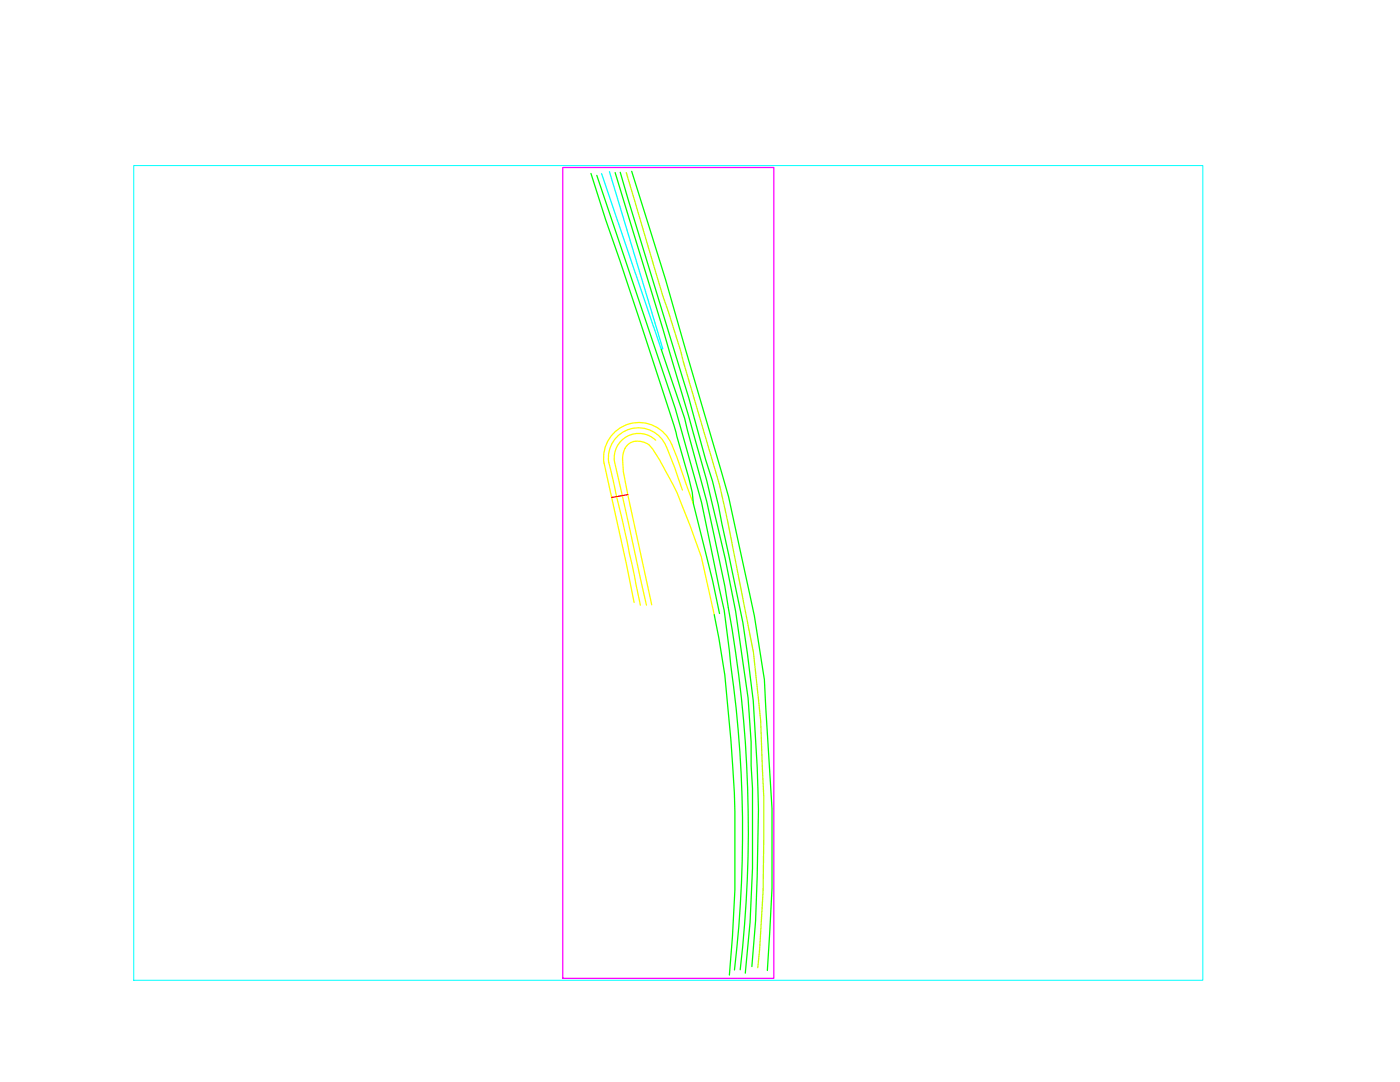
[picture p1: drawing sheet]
<svg xmlns="http://www.w3.org/2000/svg" width="279mm" height="216mm" viewBox="0 0 279 216" stroke-linecap="round" stroke-linejoin="round" font-family="sans-serif">
<!-- layer: 0 -->
<path d="M112.3 33.4h42.1v161.8h-42.1z" fill="none" stroke="#f0f" stroke-width=".25"/>
<!-- layer: onramp_left_edge -->
<path d="M134 88.7a7.1 7.1 0 0 0-9-3.9 7.1 7.1 0 0 0-4.2 8.8l4.1 18.5 1.7 8.1M134 88.6l1.1 2.7 3.3 9.2" fill="none" stroke="#ff0" stroke-width=".25"/>
<!-- layer: onramp_right_edge -->
<path d="M124.3 91.9a3.2 3.2 0 0 1 3-3.9l.9 .2a3.3 3.3 0 0 1 2 1.4l2.7 4.5a38.5 38.5 0 0 1 3.1 6.4l4 10.6 2.5 11.5M124.3 91.9l.1 2.2 .9 4.6 4.8 22" fill="none" stroke="#ff0" stroke-width=".25"/>
<!-- layer: onramp_lane_1 -->
<path d="M133 89.2a6 6 0 0 0-7.9-3.4 6 6 0 0 0-3.2 7.9l3.3 14.5 2.6 12.6M133 89.2l1.7 4.3 1.5 4.3" fill="none" stroke="#ff0" stroke-width=".25"/>
<!-- layer: onramp_lane_2 -->
<path d="M130.9 87.8a4.9 4.9 0 0 0-5.7-.8 4.9 4.9 0 0 0-2.6 5.1l6.4 28.7" fill="none" stroke="#ff0" stroke-width=".25"/>
<!-- layer: onramp_metering_position -->
<path d="M125.3 98.7l-3.2 .6" fill="none" stroke="#f00" stroke-width=".25"/>
<!-- layer: mainline_left_edge -->
<path d="M117.9 34.6l3 9.2 2.8 8.3 10.8 32.7 2.9 10.5 .8 3 .2 2.2M142.5 122.6l1 4.7 1.2 7.4a312.2 312.2 0 0 1 2 42.9l-.5 9.3-.6 7.7" fill="none" stroke="#0f0" stroke-width=".25"/>
<!-- layer: mainline_right_edge -->
<path d="M126.1 34.2l6.7 21.6 11.1 38.2 1.5 5.2 2.1 9.8a236.8 236.8 0 0 1 5 26.6l1.6 25.8v15.9l-1 16.4" fill="none" stroke="#0f0" stroke-width=".25"/>
<!-- layer: 101_onramp_edge -->
<path d="M121.6 34.2l10.7 35.4-.3 .1-11.9-35.1" fill="none" stroke="#0ff" stroke-width=".25"/>
<!-- layer: mainline_lanes -->
<path d="M119.1 35l15.7 46.5 .8 3a263 263 0 0 1 7 28.4l1.9 8.9 1.3 10.9a234.7 234.7 0 0 1 .8 60.8M122.8 34.4l9.6 31.4 5 17.2a417.1 417.1 0 0 1 9.4 39l2.5 17.2 .6 8.8v4.8l.3 4.5v16l-.5 10.7-1 10.2M123.8 34.4l13.7 45 3.3 12.3 1.4 4.3 1.1 4.7 2.2 10.2a225.9 225.9 0 0 1 5.9 50.8l-.6 22.1-.7 9.1M132 69.7l4.6 13.8 .6 2.3a297.5 297.5 0 0 1 11.8 67 241.9 241.9 0 0 1-1.3 40.7M138.4 100.5l3.8 15.4 1.4 6.5" fill="none" stroke="#0f0" stroke-width=".25"/>
<!-- layer: mainline_HOV_lane -->
<path d="M125 34.4a976.5 976.5 0 0 0 10.8 35.6l7.8 26.8 1.6 7.3 5.2 26.1 1.4 13.6 .2 5.9a308.2 308.2 0 0 1-.8 43.4" fill="none" stroke="#bfff00" stroke-width=".25"/>
<!-- layer: 101_onramp_edge -->
<path d="M26.7 33h213.4v162.6h-213.4z" fill="none" stroke="#0ff" stroke-width=".2"/>
</svg>
